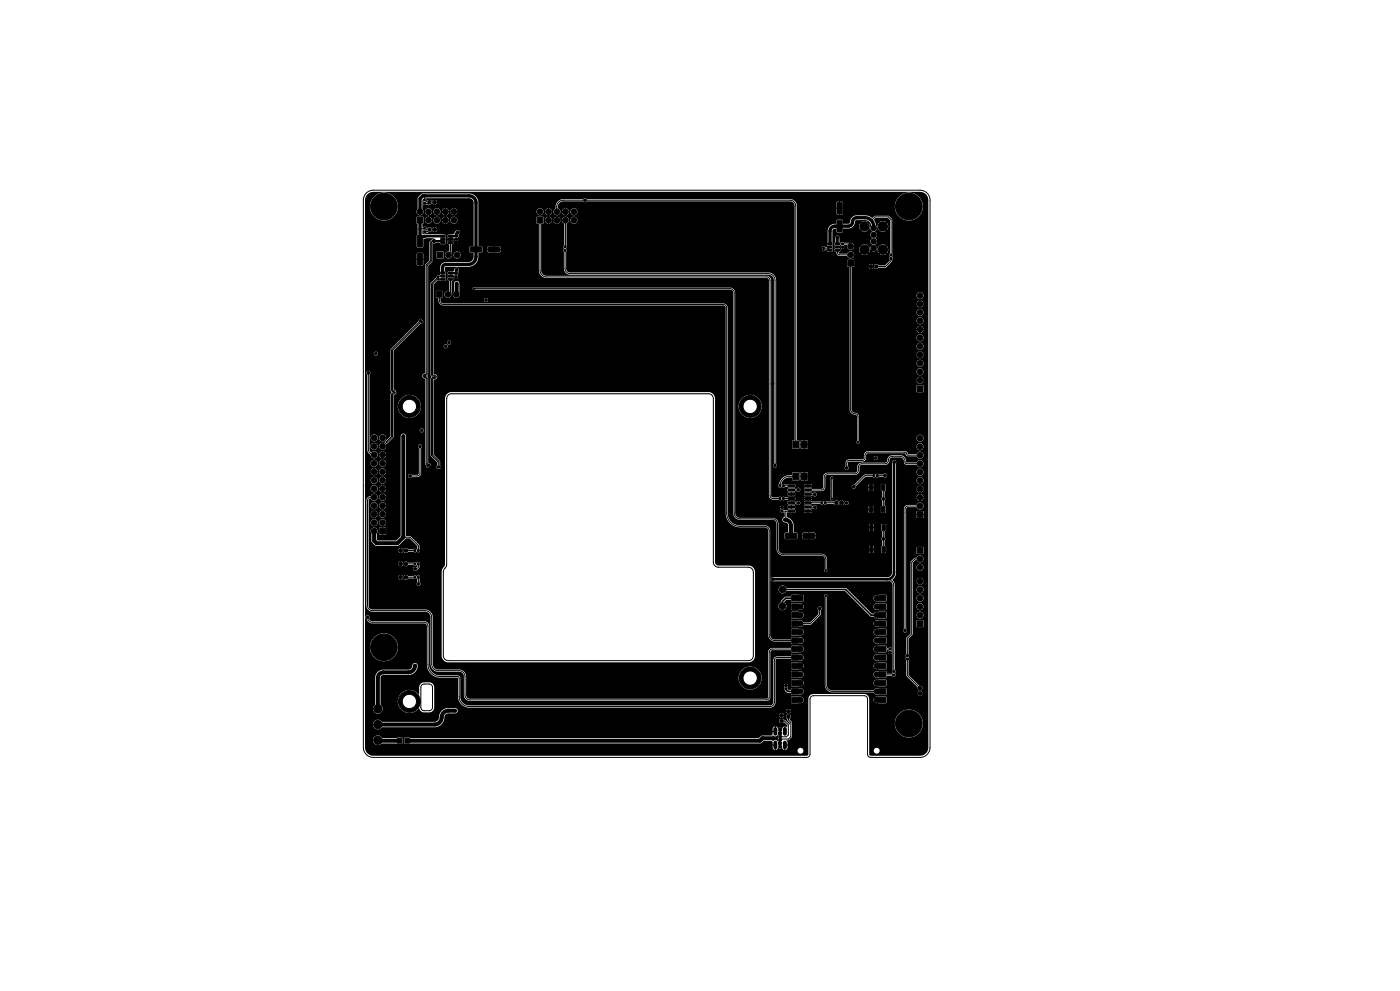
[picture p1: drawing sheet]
<svg xmlns="http://www.w3.org/2000/svg" width="420mm" height="297mm" viewBox="0 0 420 297" stroke-linecap="round" stroke-linejoin="round" font-family="sans-serif">
<g fill="#000" stroke="#000" stroke-width=".3">
<path d="M127.1 59.7h.6v.5h-.6zM125.3 70.6l1.5 .1-.2 3.3-1.4-.1zM125.3 76l1.5 .1-.2 3.3-1.4-.1zM125.2 65.1h1.6v1.8h-1.6zM127.1 60.7h.6v.5h-.6zM127.1 68.2h.6v.4h-.6zM127.1 69.2h.6v.5h-.6zM128.4 60.2h.8v.8h-.8zM128.5 68.4h.7v.8h-.7zM130 60.2h.8v.8h-.8zM130 68.4h.8v.8h-.8zM131.2 75.6h1.7v1.7h-1.7z"/>
<path d="M132.2 70.5h1.2l.1 .5-1.2 .1zM132.2 71.5h1.2l.1 .5h-1.2zM132.2 72.4h1.2l.1 .5-1.2 .1zM134.5 72.4h1.2l.1 .5-1.2 .1zM134.5 71.5h1.2l.1 .5h-1.2zM134.5 70.5h1.2l.1 .5-1.2 .1zM136.7 70.5h.5v.5h-.5zM136.7 71.5h.5v.5h-.5zM141.1 74h3.3l.1 1.4-3.3 .1zM146.5 74h3.3l.1 1.4-3.3 .1zM161.2 65.2h1.7v1.7h-1.7zM169.2 74.8h.6v.4h-.6z"/>
<path d="M169.2 73.8h.6v.4h-.6zM248.3 72.8h1.2l.1 .5-1.2 .1zM248.3 73.8l1.2-.1 .1 .5-1.2 .1zM248.3 74.7h1.2l.1 .5-1.2 .1zM251.1 66.1l1.6 .1-.2 3.3-1.4-.1zM251.1 60.7l1.6 .1-.2 3.3-1.4-.1zM250.6 74.7h1.2l.1 .5-1.3 .1zM250.6 73.8l1.2-.1 .1 .5-1.3 .1zM250.6 72.8h1.2l.1 .5-1.3 .1zM252.5 72.9h.5v.4h-.5zM252.5 73.8h.5v.5h-.5zM254.3 78.1h1.7v1.7h-1.7z"/>
<path d="M260.9 79.5h.8v.8h-.8zM262.5 79.5h.7v.8h-.7zM267 76.2h.6v.5h-.6zM267 77.3h.6v.4h-.6zM131 87.4h1.7v1.7h-1.7zM132.2 81.5h1.2l.1 .5-1.2 .1zM132.2 82.5h1.2l.1 .5h-1.2zM132.2 83.4h1.2l.1 .5-1.2 .1zM134.5 83.4h1.2l.1 .5-1.2 .1zM134.5 82.5h1.2l.1 .5h-1.2zM134.5 81.5h1.2l.1 .5-1.2 .1zM136.6 81.7h.5v.5h-.5z"/>
<path d="M136.6 82.7h.5v.5h-.5zM122.9 118.6l1.1 .2 1.1 .7 .7 1.1 .3 1.2h-1.1l-.7-1.5-1.4-.7zM225.1 118.6l1.2 .2 1.1 .7 .7 1.1 .2 1.1h-1.1l-.6-1.4-1.5-.7zM275.2 115.7h1.6v1.7h-1.6zM120.5 119.5l1.2-.7 1.1-.2v1.1l-1.5 .6-.7 1.5h-1l.2-1.2zM119.6 121.9h1.1l.6 1.4 1.5 .7v1.1l-1.2-.3-1.1-.7-.7-1.1zM125 121.9h1.1l-.5 1.7-1.2 1-1.5 .5v-1.1l1.4-.7zM222.8 119.5l1.1-.7 1.1-.2v1l-1.5 .7-.6 1.4-1.1 .1 .2-1.2zM221.8 121.9h1.1l.6 1.4 1.5 .7v1l-1.2-.2-1-.7-.8-1.1zM227.2 121.9h1.1l-.5 1.7-1.1 1-1.6 .4v-1l1.5-.7zM237.8 132.2h1.8v2h-1.8zM240.4 132.2h1.8v2h-1.8z"/>
<path d="M113.9 158.3h1.7v1.7h-1.7zM233.8 149.1h.4v.6h-.4zM233.8 145.3h.4v.6h-.4zM234.2 152.8h.6v.5h-.6zM234.2 151.9h.6v.4h-.6zM234.8 149.1h.4v.6h-.4zM234.8 145.3h.4v.6h-.4zM236.5 145.3h1.8l.1 .5-1.9 .1zM236.5 146.6h1.8l.1 .5h-1.9zM236.5 147.9l1.8-.1 .1 .5-1.9 .1zM236.5 149.1h1.8l.1 .5-1.9 .1zM236.5 150.4h1.8l.1 .5-1.9 .1z"/>
<path d="M236.5 151.7h1.8l.1 .4-1.9 .1zM236.5 153l1.8-.1 .1 .5-1.9 .1zM237.8 141.8h1.8v2h-1.8zM240.4 141.8h1.8v2h-1.8zM241.4 153l1.9-.1v.5l-1.8 .1zM241.4 151.7h1.9v.4l-1.8 .1zM241.4 150.4h1.9v.5l-1.8 .1zM241.4 149.1h1.9v.5l-1.8 .1zM241.4 147.9l1.9-.1v.5l-1.8 .1zM241.4 146.6h1.9v.5h-1.8zM241.4 145.3h1.9v.5l-1.8 .1zM246.3 150.4h.5v.5h-.5z"/>
<path d="M247.3 150.4h.5v.5h-.5zM250.5 150.3h.8v.8h-.8zM252.1 150.3h.8v.8h-.8zM260.8 151.8h1v1.7h-1zM260.8 145.2h1v1.7h-1zM260.9 157.2h1v1.7h-1zM262 142.3h.4v.5h-.4zM263 142.3h.4v.5h-.4zM264.5 151.8h1v1.7h-1zM264.5 145.2h1v1.7h-1zM264.6 157.2h1v1.7h-1zM275.2 153.3h1.6v1.7h-1.6z"/>
<path d="M119.8 168.6h.8v.8h-.8zM119.8 172.6h.8v.8h-.8zM119.8 164.6h.8v.8h-.8zM121.4 168.6h.8v.8h-.8zM121.4 172.6h.8v.8h-.8zM121.4 164.6h.8v.8h-.8zM124.3 168.7h.4v.6h-.4zM124.3 164.7h.4v.6h-.4zM124.3 172.7h.4v.6h-.4zM125.3 168.7h.4v.6h-.4zM125.3 164.7h.4v.6h-.4zM125.3 172.7h.4v.6h-.4z"/>
<path d="M235.6 159.8h3.3l.1 1.4-3.3 .2zM237.5 178.5h2.1v1.6h-2.1zM239.4 178.5h1.5v1.5h-1.5zM241 159.8h3.3l.1 1.4-3.3 .2zM260.9 163.8h1v1.7h-1zM263.6 178.5h2.1v1.6h-2.1zM264.6 163.8h1v1.7h-1zM275.2 164.1h1.6v1.7h-1.6zM225.1 200l1.2 .2 1.1 .8 .7 1 .2 1.2h-1.1l-.6-1.5-1.5-.6zM237.5 198.8h2.1v1.6h-2.1zM237.5 196.3h2.1v1.6h-2.1zM237.5 193.7h2.1v1.6h-2.1z"/>
<path d="M237.5 191.2h2.1v1.6h-2.1zM237.5 188.6h2.1v1.6h-2.1zM237.5 186.1h2.1v1.6h-2.1zM237.5 183.6h2.1v1.6h-2.1zM237.5 181h2.1v1.6h-2.1zM263.6 181h2.1v1.6h-2.1zM263.6 183.6h2.1v1.6h-2.1zM263.6 186.1h2.1v1.6h-2.1zM263.6 188.6h2.1v1.6h-2.1zM263.6 191.2h2.1v1.6h-2.1zM263.6 193.7h2.1v1.6h-2.1zM263.6 196.3h2.1v1.6h-2.1z"/>
<path d="M263.6 198.8h2.1v1.6h-2.1zM266.8 194.3h.5v.5h-.5zM266.8 195.3h.5v.5h-.5zM271.9 196.2h.6v.5h-.6zM271.9 197.3h.6v.4h-.6zM275.2 186h1.6v1.7h-1.6zM120.5 207.9l1.1-.7 1.2-.2v1.1l-1.5 .6-.7 1.5h-1l.2-1.1zM119.6 210.3h1l.7 1.4 1.5 .7v1.1l-1.2-.3-1.1-.7-.7-1zM122.9 207l1.1 .2 1.1 .7 .7 1.1 .3 1.2h-1.1l-.7-1.5-1.4-.6zM125 210.3h1.1l-.5 1.7-1.2 1.1-1.5 .4v-1.1l1.4-.7zM222.8 200.9l1.1-.7 1.1-.2v1.1l-1.5 .6-.6 1.5h-1.1l.2-1.2zM221.8 203.3h1.1l.6 1.4 1.5 .7v1.1l-1.2-.3-1-.6-.8-1.1z"/>
<path d="M225.1 205.4l1.5-.7 .6-1.4h1.1l-.4 1.5-1.1 1.2-1.7 .5zM234 214.1h.9v.7h-.9zM234 215.7h.9v.7h-.9zM235.5 206.2h.6v.4h-.6zM235.5 205.2h.6v.5h-.6zM236.1 212.8h.8v.7h-.8zM236.1 214.5h.8v.7h-.8zM237.5 209h2.1v1.6h-2.1zM237.5 206.4h2.1v1.6h-2.1zM237.5 203.9h2.1v1.6h-2.1zM237.5 201.3h2.1v1.6h-2.1zM263.6 201.3h2.1v1.6h-2.1z"/>
<path d="M263.6 203.9h2.1v1.6h-2.1zM263.6 206.4h2.1v1.6h-2.1zM263.6 209h2.1v1.6h-2.1zM267.8 202h.6v.5h-.6zM267.8 201h.6v.5h-.6zM275.6 207.4h.8v.8h-.8zM275.6 205.8h.8v.8h-.8zM119.2 221.3h1.3v1.5h-1.3zM121.5 221.3h1.3v1.5h-1.3z"/>
<circle cx="113" cy="59.8" r=".45"/>
<circle cx="115.2" cy="58.9" r=".45"/>
<circle cx="117.3" cy="59.8" r=".45"/>
<circle cx="149.5" cy="59" r=".4"/>
<circle cx="252" cy="59.3" r=".4"/>
<circle cx="270.5" cy="59.8" r=".45"/>
<circle cx="272.6" cy="58.9" r=".45"/>
<circle cx="274.8" cy="59.8" r=".45"/>
<circle cx="112.2" cy="61.9" r=".45"/>
<circle cx="113" cy="64" r=".45"/>
<circle cx="113.7" cy="74" r=".4"/>
<circle cx="115.2" cy="61.9" r="4"/>
<circle cx="115.2" cy="64.9" r=".45"/>
<circle cx="117.3" cy="64" r=".45"/>
<circle cx="118.2" cy="61.9" r=".45"/>
<circle cx="124.2" cy="77.8" r=".4"/>
<circle cx="126" cy="75" r=".4"/>
<circle cx="126" cy="63.5" r=".85"/>
<circle cx="127.8" cy="77.5" r=".4"/>
<circle cx="128.5" cy="63.5" r=".85"/>
<circle cx="128.5" cy="66" r=".85"/>
<circle cx="130.2" cy="71.9" r=".25"/>
<circle cx="130.3" cy="72.5" r=".25"/>
<circle cx="130.5" cy="74.5" r=".4"/>
<circle cx="131.1" cy="66" r=".85"/>
<circle cx="131.1" cy="63.5" r=".85"/>
<circle cx="133.6" cy="66" r=".85"/>
<circle cx="133.6" cy="63.5" r=".85"/>
<circle cx="134.6" cy="76.4" r=".85"/>
<circle cx="136.2" cy="63.5" r=".85"/>
<circle cx="136.2" cy="66" r=".85"/>
<circle cx="137.1" cy="76.4" r=".85"/>
<circle cx="137.4" cy="69.6" r=".4"/>
<circle cx="138.5" cy="74" r=".4"/>
<circle cx="145.5" cy="74.8" r=".4"/>
<circle cx="148.2" cy="76.8" r=".4"/>
<circle cx="148.3" cy="72.5" r=".4"/>
<circle cx="151.2" cy="74.8" r=".4"/>
<circle cx="162" cy="63.5" r=".85"/>
<circle cx="164.5" cy="63.5" r=".85"/>
<circle cx="164.5" cy="66" r=".85"/>
<circle cx="167.1" cy="63.5" r=".85"/>
<circle cx="167.1" cy="66" r=".85"/>
<circle cx="169.6" cy="63.5" r=".85"/>
<circle cx="169.6" cy="66" r=".85"/>
<circle cx="172.2" cy="66" r=".85"/>
<circle cx="172.2" cy="63.5" r=".85"/>
<circle cx="175.5" cy="60" r=".4"/>
<circle cx="247" cy="74.2" r=".25"/>
<circle cx="247" cy="74.8" r=".25"/>
<circle cx="250" cy="62.3" r=".4"/>
<circle cx="251.2" cy="71.2" r=".4"/>
<circle cx="252" cy="65" r=".4"/>
<circle cx="252.8" cy="75.3" r=".4"/>
<circle cx="254" cy="62.3" r=".4"/>
<circle cx="255.2" cy="73.8" r=".85"/>
<circle cx="255.2" cy="76.4" r=".85"/>
<circle cx="259.3" cy="67.8" r="1.4"/>
<circle cx="259.3" cy="74.8" r="1.4"/>
<circle cx="262.1" cy="68.3" r=".8"/>
<circle cx="262.1" cy="74.3" r=".8"/>
<circle cx="262.1" cy="70.3" r=".8"/>
<circle cx="262.1" cy="72.3" r=".8"/>
<circle cx="264.8" cy="67.8" r="1.4"/>
<circle cx="264.8" cy="74.8" r="1.4"/>
<circle cx="269.6" cy="61.9" r=".45"/>
<circle cx="270.5" cy="64" r=".45"/>
<circle cx="272.6" cy="64.9" r=".45"/>
<circle cx="272.7" cy="61.9" r="4"/>
<circle cx="274.8" cy="64" r=".45"/>
<circle cx="275.6" cy="61.9" r=".45"/>
<circle cx="126" cy="80.5" r=".4"/>
<circle cx="126.1" cy="96" r=".25"/>
<circle cx="126.5" cy="96.4" r=".25"/>
<circle cx="131" cy="86" r=".4"/>
<circle cx="131.5" cy="83.6" r=".25"/>
<circle cx="131.5" cy="82.9" r=".25"/>
<circle cx="133.5" cy="90.3" r=".4"/>
<circle cx="134.4" cy="88.2" r=".85"/>
<circle cx="136.9" cy="88.2" r=".85"/>
<circle cx="137" cy="85" r=".4"/>
<circle cx="137" cy="80.8" r=".4"/>
<circle cx="139.3" cy="82.5" r=".4"/>
<circle cx="142.2" cy="86.5" r=".25"/>
<circle cx="145.8" cy="89.9" r=".4"/>
<circle cx="157.5" cy="85" r=".4"/>
<circle cx="157.5" cy="90" r=".4"/>
<circle cx="157.5" cy="98.5" r=".4"/>
<circle cx="157.5" cy="95" r=".4"/>
<circle cx="157.5" cy="87.5" r=".4"/>
<circle cx="157.5" cy="92.5" r=".4"/>
<circle cx="263.5" cy="90.8" r=".4"/>
<circle cx="263.5" cy="94.8" r=".4"/>
<circle cx="263.5" cy="86.5" r=".4"/>
<circle cx="263.5" cy="98.5" r=".4"/>
<circle cx="276" cy="98.7" r=".85"/>
<circle cx="276" cy="96.2" r=".85"/>
<circle cx="276" cy="91.1" r=".85"/>
<circle cx="276" cy="93.6" r=".85"/>
<circle cx="276" cy="88.6" r=".85"/>
<circle cx="110.5" cy="111.8" r=".4"/>
<circle cx="111.5" cy="108.2" r=".4"/>
<circle cx="112.8" cy="106" r=".4"/>
<circle cx="114.8" cy="109.2" r=".4"/>
<circle cx="115" cy="100" r=".4"/>
<circle cx="120" cy="109.5" r=".4"/>
<circle cx="126" cy="100" r=".4"/>
<circle cx="126.2" cy="109.5" r=".4"/>
<circle cx="133.7" cy="103.8" r=".4"/>
<circle cx="134.7" cy="102.7" r=".4"/>
<circle cx="157.5" cy="116.5" r=".4"/>
<circle cx="157.5" cy="106.5" r=".4"/>
<circle cx="157.5" cy="113.5" r=".4"/>
<circle cx="157.5" cy="102.5" r=".4"/>
<circle cx="157.5" cy="110" r=".4"/>
<circle cx="216" cy="115" r=".4"/>
<circle cx="219" cy="115" r=".4"/>
<circle cx="225" cy="115" r=".4"/>
<circle cx="231.8" cy="115" r=".4"/>
<circle cx="235" cy="115" r=".4"/>
<circle cx="244" cy="115" r=".4"/>
<circle cx="263.5" cy="102.5" r=".4"/>
<circle cx="263.5" cy="110.2" r=".4"/>
<circle cx="263.5" cy="115" r=".4"/>
<circle cx="263.5" cy="106.2" r=".4"/>
<circle cx="276" cy="111.4" r=".85"/>
<circle cx="276" cy="106.3" r=".85"/>
<circle cx="276" cy="103.8" r=".85"/>
<circle cx="276" cy="114" r=".85"/>
<circle cx="276" cy="108.9" r=".85"/>
<circle cx="276" cy="101.3" r=".85"/>
<circle cx="112.2" cy="131.2" r=".85"/>
<circle cx="112.2" cy="138.9" r=".85"/>
<circle cx="112.2" cy="136.3" r=".85"/>
<circle cx="112.2" cy="133.8" r=".85"/>
<circle cx="114.8" cy="131.2" r=".85"/>
<circle cx="114.8" cy="133.8" r=".85"/>
<circle cx="114.8" cy="136.3" r=".85"/>
<circle cx="114.8" cy="138.9" r=".85"/>
<circle cx="116" cy="129.5" r=".4"/>
<circle cx="117.5" cy="135.3" r=".4"/>
<circle cx="121" cy="130.8" r=".4"/>
<circle cx="122.5" cy="139.8" r=".4"/>
<circle cx="126" cy="133.8" r=".4"/>
<circle cx="126.5" cy="129" r=".4"/>
<circle cx="128.3" cy="139.7" r=".25"/>
<circle cx="128.7" cy="139.3" r=".25"/>
<circle cx="129.7" cy="138.5" r=".4"/>
<circle cx="131.3" cy="140" r=".25"/>
<circle cx="232.5" cy="139.5" r=".4"/>
<circle cx="252.8" cy="136.3" r=".4"/>
<circle cx="257.2" cy="136.3" r=".4"/>
<circle cx="257.4" cy="132.6" r=".25"/>
<circle cx="262.7" cy="137.3" r=".4"/>
<circle cx="265" cy="137" r=".4"/>
<circle cx="266" cy="140" r=".4"/>
<circle cx="268.3" cy="138.5" r=".4"/>
<circle cx="274.5" cy="135.3" r=".4"/>
<circle cx="276" cy="133.9" r=".85"/>
<circle cx="276" cy="131.3" r=".85"/>
<circle cx="276" cy="136.4" r=".85"/>
<circle cx="276" cy="139" r=".85"/>
<circle cx="110" cy="145.5" r=".4"/>
<circle cx="112.2" cy="141.4" r=".85"/>
<circle cx="112.2" cy="143.9" r=".85"/>
<circle cx="112.2" cy="154.1" r=".85"/>
<circle cx="112.2" cy="149" r=".85"/>
<circle cx="112.2" cy="156.6" r=".85"/>
<circle cx="112.2" cy="146.5" r=".85"/>
<circle cx="112.2" cy="151.6" r=".85"/>
<circle cx="112.2" cy="159.2" r=".85"/>
<circle cx="114.8" cy="151.6" r=".85"/>
<circle cx="114.8" cy="146.5" r=".85"/>
<circle cx="114.8" cy="141.4" r=".85"/>
<circle cx="114.8" cy="156.6" r=".85"/>
<circle cx="114.8" cy="143.9" r=".85"/>
<circle cx="114.8" cy="154.1" r=".85"/>
<circle cx="114.8" cy="149" r=".85"/>
<circle cx="117.2" cy="153.8" r=".4"/>
<circle cx="118.5" cy="158.5" r=".4"/>
<circle cx="123" cy="142.6" r=".4"/>
<circle cx="123.7" cy="141.5" r=".4"/>
<circle cx="125.5" cy="143.8" r=".4"/>
<circle cx="125.5" cy="147.8" r=".4"/>
<circle cx="126.5" cy="153" r=".4"/>
<circle cx="131.9" cy="140" r=".25"/>
<circle cx="235.5" cy="155.8" r=".4"/>
<circle cx="239.5" cy="146.8" r=".4"/>
<circle cx="239.5" cy="150.8" r=".4"/>
<circle cx="240" cy="153.3" r=".4"/>
<circle cx="242.8" cy="158.5" r=".4"/>
<circle cx="243.2" cy="142.8" r=".4"/>
<circle cx="244.4" cy="148.2" r=".4"/>
<circle cx="244.5" cy="152" r=".4"/>
<circle cx="249.5" cy="143.2" r=".25"/>
<circle cx="249.5" cy="149.5" r=".25"/>
<circle cx="250" cy="140.3" r=".4"/>
<circle cx="251" cy="158" r=".4"/>
<circle cx="252" cy="143.8" r=".4"/>
<circle cx="253.2" cy="158" r=".4"/>
<circle cx="254" cy="140.3" r=".4"/>
<circle cx="254" cy="150.8" r=".4"/>
<circle cx="254.8" cy="158" r=".4"/>
<circle cx="255.5" cy="140.3" r=".4"/>
<circle cx="256.1" cy="145.9" r=".4"/>
<circle cx="256.2" cy="158" r=".4"/>
<circle cx="258" cy="158" r=".4"/>
<circle cx="259" cy="140.3" r=".4"/>
<circle cx="265" cy="149.5" r=".4"/>
<circle cx="265.5" cy="142.5" r=".4"/>
<circle cx="269.7" cy="145.5" r=".4"/>
<circle cx="276" cy="149.1" r=".85"/>
<circle cx="276" cy="151.7" r=".85"/>
<circle cx="276" cy="144" r=".85"/>
<circle cx="276" cy="146.6" r=".85"/>
<circle cx="276" cy="141.5" r=".85"/>
<circle cx="113" cy="171" r=".4"/>
<circle cx="124.5" cy="170.5" r=".4"/>
<circle cx="125.6" cy="175" r=".4"/>
<circle cx="231.8" cy="173.6" r=".4"/>
<circle cx="234.8" cy="176.7" r="1"/>
<circle cx="240" cy="160.5" r=".4"/>
<circle cx="242.8" cy="162.7" r=".4"/>
<circle cx="246" cy="160.5" r=".4"/>
<circle cx="247.7" cy="178.5" r=".25"/>
<circle cx="247.7" cy="171" r=".25"/>
<circle cx="250.7" cy="178.2" r=".4"/>
<circle cx="251" cy="175.5" r=".4"/>
<circle cx="259.7" cy="176.5" r=".4"/>
<circle cx="263" cy="179.3" r=".76"/>
<circle cx="265" cy="161.5" r=".4"/>
<circle cx="269.2" cy="178" r=".4"/>
<circle cx="273.5" cy="163.5" r=".4"/>
<circle cx="276" cy="170" r=".85"/>
<circle cx="276" cy="174.2" r=".85"/>
<circle cx="276" cy="179.3" r=".85"/>
<circle cx="276" cy="176.7" r=".85"/>
<circle cx="276" cy="167.5" r=".85"/>
<circle cx="110.2" cy="185" r=".4"/>
<circle cx="112.2" cy="194" r=".45"/>
<circle cx="113" cy="196.1" r=".45"/>
<circle cx="113" cy="191.9" r=".45"/>
<circle cx="115.2" cy="194" r="4"/>
<circle cx="115.2" cy="197" r=".45"/>
<circle cx="115.2" cy="191" r=".45"/>
<circle cx="117.3" cy="196.1" r=".45"/>
<circle cx="117.3" cy="191.9" r=".45"/>
<circle cx="118.2" cy="194" r=".45"/>
<circle cx="124.5" cy="199.5" r=".4"/>
<circle cx="126.2" cy="184.7" r=".4"/>
<circle cx="131.7" cy="198.8" r=".4"/>
<circle cx="234.7" cy="181.7" r="1"/>
<circle cx="240.1" cy="194.5" r=".76"/>
<circle cx="240.1" cy="181.8" r=".76"/>
<circle cx="240.1" cy="186.9" r=".76"/>
<circle cx="240.1" cy="199.6" r=".76"/>
<circle cx="240.1" cy="197.1" r=".76"/>
<circle cx="240.1" cy="192" r=".76"/>
<circle cx="240.1" cy="189.4" r=".76"/>
<circle cx="240.1" cy="184.4" r=".76"/>
<circle cx="245.9" cy="182.4" r=".4"/>
<circle cx="250" cy="199.5" r=".4"/>
<circle cx="255.3" cy="198.3" r=".4"/>
<circle cx="255.5" cy="195.5" r=".4"/>
<circle cx="256.5" cy="190.5" r=".4"/>
<circle cx="263" cy="194.5" r=".76"/>
<circle cx="263" cy="189.4" r=".76"/>
<circle cx="263" cy="197.1" r=".76"/>
<circle cx="263" cy="181.8" r=".76"/>
<circle cx="263" cy="199.6" r=".76"/>
<circle cx="263" cy="186.9" r=".76"/>
<circle cx="263" cy="192" r=".76"/>
<circle cx="263" cy="184.4" r=".76"/>
<circle cx="267" cy="193.3" r=".4"/>
<circle cx="269.2" cy="183.2" r=".4"/>
<circle cx="271.5" cy="189" r=".4"/>
<circle cx="272.5" cy="180.5" r=".4"/>
<circle cx="273.5" cy="193" r=".4"/>
<circle cx="276" cy="184.4" r=".85"/>
<circle cx="276" cy="181.8" r=".85"/>
<circle cx="113.4" cy="212.4" r="1.25"/>
<circle cx="113.4" cy="217.1" r="1.25"/>
<circle cx="121" cy="204.5" r=".4"/>
<circle cx="136.5" cy="213" r=".4"/>
<circle cx="141.3" cy="214.7" r=".4"/>
<circle cx="141.3" cy="210.7" r=".4"/>
<circle cx="141.3" cy="208.5" r=".4"/>
<circle cx="234" cy="218.7" r=".45"/>
<circle cx="234" cy="219.7" r=".45"/>
<circle cx="236.8" cy="204.8" r=".4"/>
<circle cx="240.1" cy="207.2" r=".76"/>
<circle cx="240.1" cy="204.7" r=".76"/>
<circle cx="240.1" cy="209.8" r=".76"/>
<circle cx="240.1" cy="202.1" r=".76"/>
<circle cx="250" cy="204.8" r=".4"/>
<circle cx="263" cy="202.1" r=".76"/>
<circle cx="263" cy="207.2" r=".76"/>
<circle cx="263" cy="204.7" r=".76"/>
<circle cx="263" cy="209.8" r=".76"/>
<circle cx="269.6" cy="216.8" r=".45"/>
<circle cx="270.5" cy="219" r=".45"/>
<circle cx="270.5" cy="214.7" r=".45"/>
<circle cx="272.6" cy="213.8" r=".45"/>
<circle cx="272.6" cy="219.8" r=".45"/>
<circle cx="272.7" cy="216.8" r="4"/>
<circle cx="274.8" cy="219" r=".45"/>
<circle cx="274.8" cy="214.7" r=".45"/>
<circle cx="275.6" cy="216.8" r=".45"/>
<circle cx="113.4" cy="221.8" r="1.25"/>
<circle cx="228.8" cy="221.3" r=".4"/>
<circle cx="234" cy="220.7" r=".45"/>
<circle cx="234" cy="223.7" r=".45"/>
<circle cx="234" cy="221.7" r=".45"/>
<circle cx="234" cy="222.7" r=".45"/>
</g>
<path d="M137 85l-.1 3.2M121 130.8v30.2l-1.8 1.8h-6.2l-.8-.8v-2.8M235.5 155.8a1.77 1.77 0 0 1 1.8 1.7v3.1M124.5 199.5a2 2 0 0 1-2 2h-7.5a1.65 1.65 0 0 0-1.6 1.6v9.3M136.5 213h-2a2.2 2.2 0 0 0-2.1 2.6 2.15 2.15 0 0 1-2.1 1.5h-16.9M232.6 218.5v1.4M235.5 218.5v1.4M113.5 222h6.4M232 221.3h-3.2l-.8 .7h-105.9M232.6 222.6v1.4M235.5 222.6v1.4" fill="none" stroke="#000" stroke-width="1.2"/>
<g fill="none" stroke="#000" stroke-width=".3">
<path d="M109.9 57.8l.9-.6 1.2-.2h164a3 3 0 0 1 3 3v164a3 3 0 0 1-3 3h-14.8a1 1 0 0 1-.9-1v-16.5a1 1 0 0 0-1-1h-15.3a1 1 0 0 0-1 1v16.5a1 1 0 0 1-1 1h-130a3 3 0 0 1-3-3v-164l.2-1zM127.5 58.7l-.1 1.2M127.4 68.4h-1.2l-.2 .2M128.8 60.6l-.3 .3h-1.1M128.8 68.8l-.6 .6h-.8M132.9 71.7l-.4 .4h-2.1l-.2-.2-.5 .2-.6 .6v5.5l-1.3 1.2v32.7a.62 .62 0 0 0-.8 .6 .62 .62 0 0 0 .8 .5v25.9l.5 .6M132.9 72.7l-.4-.3h-2.1l-.2 .1-.4-.1-.4 .4v5.5l-1.2 1.3v32.4l-.2 .4-.7 .3 .6 .2 .3 .5v25.5l.5 .4M135.1 72.7v2.6l-.5 1.1M162 66v15a2 2 0 0 0 2 2h66a1 1 0 0 1 1 1v64.5a.9 .9 0 0 0 .9 .9h2.1M167.1 63.5l-.1-1.5a2 2 0 0 1 2-2h68a1.73 1.73 0 0 1 1.7 1.7v71.5M169.5 75v5.5a1.5 1.5 0 0 0 1.5 1.5h59.5a2 2 0 0 1 2 2v55.5M169.6 66l-.1 8"/>
<path d="M247 74.8l1.6-.1 .3 .3M248.9 74l-.3 .3-1.6-.1M251.2 71.2h.1M251.2 73.1h3.4l.4 .3 .2 .4M251.2 75h.1M251.2 75l.1 .9 .4 .5h3.5M255.2 78.9v43.8a1.72 1.72 0 0 0 1.8 1.5l.4 .7v7.7M261.4 66.1l1.1-1.1h4l.8 .8v10.7M267.3 77.5v.7l-1.7 1.7h-2.7M126.1 96v.2l-8.7 8.6v12.1l.3 .4 .6 .3-.7 .3-.2 .3v12.6l-1.5 1.6-1.1-1.2M126.5 96.4h-.2l-8.5 8.6v12a.61 .61 0 0 1 .8 .6 .61 .61 0 0 1-.8 .6v12.8l-3 2.8M131 83.4h.1"/>
<path d="M131.3 83.1h.1M131.8 88.2v1.9a1.17 1.17 0 0 0 1.2 1.2h84a1 1 0 0 1 1 1v61.5a4 4 0 0 0 4 4h7.5a1.25 1.25 0 0 1 1.3 1.2v31.3a1.72 1.72 0 0 0 1.7 1.7h6.1M132.9 82.7h-1.2l-2.3 2.3v27.2l.3 .5 .9 .2-.9 .3-.3 .4v22.9l2 2-.1 1.5M132.9 83.7l-1.6-.1-1.5 1.5v27.1l.6 .2a.49 .49 0 0 1 .5 .5 .49 .49 0 0 1-.5 .5l-.6 .2v22.7l2 2 .1 1.7M135.1 83.7v3.9l-.3 .5-.4 .1M142.2 86.5h76.8a1.25 1.25 0 0 1 1.3 1.2v66.1a1.75 1.75 0 0 0 1.7 1.7h9.8a1.5 1.5 0 0 1 1.4 1.5v7.5a1.75 1.75 0 0 0 1.8 1.8h11.5a1.25 1.25 0 0 1 1.3 1.2v3.5M110.5 111.8v22.8a1.74 1.74 0 0 0 1.7 1.7M134.5 118.4l1-.4h77a1.5 1.5 0 0 1 1.5 1.5v49a1.5 1.5 0 0 0 1.5 1.5h9a1.5 1.5 0 0 1 1.5 1.5v25a1.5 1.5 0 0 1-1.5 1.5h-90a1.5 1.5 0 0 1-1.5-1.5v-25.1l1-2.2v-49.7zM126 133.8v8a.9 .9 0 0 1-.9 .8h-2.1M276 136.4h-3.7l-.4-.7-.4-.2h-11a1 1 0 0 0-1 1v.9l-.5 .5-4.7 .2-.3 .5v1.6M276 139h-4a1.14 1.14 0 0 1-.6-1.4l-.5-.5-.7-.3h-2.5a1.43 1.43 0 0 0-1.3 1.6l-.7 .6h-7.2a1 1 0 0 0-1 1v1a1 1 0 0 1-1 1h-8.3a1 1 0 0 0-1 1v3a.86 .86 0 0 1-.8 .9h-4M112.2 149h-1a1 1 0 0 0-1 1v31.5a1.5 1.5 0 0 0 1.6 1.5h15.7a2 2 0 0 1 2 2v14a2 2 0 0 0 2 2h6.3a1.75 1.75 0 0 1 1.7 1.7v5.6a1.5 1.5 0 0 0 1.5 1.4h89.1l.5-.2 .2-.5v-13.5a.98 .98 0 0 1 .9-1h6.9"/>
<path d="M234.5 153.1l2.9 .1M235 149.4h2.4M235 145.6h2.4M235.8 153.2v2.3l-.3 .3M237.4 145.6h.1M237.4 150.7l2.1 .1M237.4 149.4h.1M238.7 142.8h-1.9a2.82 2.82 0 0 0-2.8 2.8M239.5 146.8l-2.1 .1M242.4 151.9l2.1 .1M242.4 148.1l2 .1M242.4 150.7h4.1"/>
<path d="M246.5 150.7h.1M247.6 150.7h3.3M249.5 143.2v6.3M262.2 142.6h-2.8l-3.3 3.3M265 146v6.5M265 158v6.5M265.5 142.5l-2.3 .1M276 151.7h-3.7a.84 .84 0 0 0-.8 .8v36.5M121 161h2l2.5 2.5v1.5M121.8 173h2.7M121.8 165h2.7M121.8 169h2.7"/>
<path d="M125.5 169v1l-.5 .5h-.5M125.5 173l.1 2M247.8 178.5v26.8a1.96 1.96 0 0 0 1.9 1.9h13.3M266.2 173.6a1.92 1.92 0 0 1 1.9 1.9v25.7M276 167.5h-1.5l-1 1v21.5l-1.3 1.3v5.2M110.2 185a1.5 1.5 0 0 0 1.6 1.5h15.4a1.15 1.15 0 0 1 1.2 1.2v11.4a3.6 3.6 0 0 0 3.6 3.6h5.2l.4 .2 .2 5.8a3 3 0 0 0 3 3h90.2a1.31 1.31 0 0 0 1.3-1.3v-12.7M238.6 197.1h-5.5a.84 .84 0 0 0-.8 .8M245.9 182.4v1.8l-2.8 2.7h-3M263 194.5h4M267 194.5h.1M272.2 197.5v4.9l3.8 3.8M126.6 205.3l.5-.3h1.7a1 1 0 0 1 1 1v6a1 1 0 0 1-1 1h-1.6a1 1 0 0 1-1-1v-6z"/>
<path d="M234.5 216.1h.8l1.2 1.2v3l-.6 .5-1.9-.1M236.5 214.8v1l.7 .7v4.2l-.7 .8h-2.2l-.3 .2M264.7 202.1l3.4 .2"/>
</g>
<path d="M126 66v6.3a1.5 1.5 0 0 1 1.5-1.5M126 63.5v-4l.8-.8h14a2.05 2.05 0 0 1 2 2v16.3a2.3 2.3 0 0 1-2.3 2.3h-6.7a1 1 0 0 0-1 1v1.4M248.9 73h.1M249 73h.1M262.1 68.3a2.67 2.67 0 0 0-2.6-3h-2.5a1.44 1.44 0 0 0-1.3 1.6l-.4 .6-.7 .3h-4.1a1.47 1.47 0 0 0-1.5 1.5v3.7M132.8 81.7h.1M113.4 221.8l.1 .2" fill="none" stroke="#000" stroke-width="1"/>
<path d="M137.4 69.6l-.5 .3v.9h-1.8M251.2 71.2v1.9M137 80.8l-.1 1.1M268.2 138.5v33.1a2 2 0 0 1-2 2h-34.4" fill="none" stroke="#000" stroke-width=".8"/>
<path d="M127.5 70.8h5.4M135.2 81.9h1.7" fill="none" stroke="#000" stroke-width=".75"/>
<path d="M234.8 176.7h18.9l7.7 7.7h3.3M240.1 179.3h-4.4l-1 1v1.4M235.8 206.4l.2 .5 .4 .3h2.2" fill="none" stroke="#000" stroke-width=".5"/>
<path d="M110.3 58.1l.8-.4 .9-.2h164l.9 .2 .8 .4 .6 1 .2 .9v164a2.5 2.5 0 0 1-2.5 2.5l-15.1-.1-.1-1.5h1.3a.88 .88 0 0 0 1.2 .9 .88 .88 0 0 0 .3-1.5 .88 .88 0 0 0-1.4 .5l-.1 .1h-1.3v-8.1h7.6a4.2 4.2 0 0 0 6.2 3.7 4.2 4.2 0 0 0 .4-7.2 4.2 4.2 0 0 0-6.5 3.1l-.1 .4h-7.6v-7h1.2l.2 .5 .4-.3 .2 .2-.4 .3 .4 .2 2.9 .1 .2-.3v-1.5l-.2-.3-2.9 .1-.4 .2 .4 .3-.2 .3-.4-.4-.2 .6h-1.2a1.53 1.53 0 0 0-1.5-1.8h-15.6a1.5 1.5 0 0 0-1.2 1.5v16.5l-.4 .5h-130.1l-1.4-.4-.9-1.2h129.6v.2a.88 .88 0 0 0 1.3 .6 .88 .88 0 0 0 0-1.5 .88 .88 0 0 0-1.3 .7h-129.6l-.2-3.1h2.4a1.47 1.47 0 0 0 1 1.4 1.47 1.47 0 0 0 1.6-.4l4.7 .2h1.3l.2-.2 .8 .2 106.6-.2 1-.7h2.4l.3 .3v.7h.4v.3h-.4v.8l.3 .4 .3 .2v-.5h.4v.5l.1-.1 .8-.8 .2 .2-.2 .2 .6 .1-.1-.3 .2-.2 .7 .8 .2 .1v-.5h.3v.5l.5-.3 .2-.5v-.6h-.4v-.3h.4l-.1-.7-.3-.5 .8-.1 .9-1v-4.3l-.8-.9 .4-.5v-.6l-.3-.3h-.8l-.2 .3v.7l.3 .2 .1 .6a.87 .87 0 0 1 .6 1.2l-1.4-1.4-.6-.3h-.8l-.3 .3 .1 .7 .9 .2 .4-.3 1 1v.6l-.6-.3v.5h-.3v-.5l-.9 .9-.3-.2 .3-.2h-.7l.2 .2-.2 .2-.8-.8-.1-.1v.5h-.4v-.5l-.1 .1-.5 .6v.6h.4v.3h-.4v.7l-.3 .4-2.9 .1-1 .7-106.1-.2-.2 .2v1.6h-.6l-.1-1.7-5.9 .1a1.48 1.48 0 0 0-1.7-.8 1.48 1.48 0 0 0-1.1 1.4h-2.4v-4.7h2.4v.3a1.47 1.47 0 0 0 1.2 1.2 1.47 1.47 0 0 0 1.5-.6l16.2-.1a3.2 3.2 0 0 0 2.6-3.3h100.4l.3 .4 .2-.4h.3l.2 .4 .3-.4h-101.7l.1-.3h100.8v-.5h.3v.5h.5a.61 .61 0 0 0-1-.5l-.3 .5h-100.3l.8-.5h2.4l.5-.5h98.6l.4 .5 .2-.5h.3v.5l.5-.4-100-.1 .1-.3h99.1v-.4h.3v.4l.5-.1a.79 .79 0 0 0-1.4 0l-98.5 .1-.2-.5-.4-.3h-2.1a3.2 3.2 0 0 0-3.1 3.4l-.5 .6-.7 .1h-15.7a1.47 1.47 0 0 0-1.7-.5 1.47 1.47 0 0 0-1 1.3h-2.4v-4.7h2.4v.3a1.46 1.46 0 0 0 2.3 1 1.46 1.46 0 0 0 0-2.5v-.9h5.1l.3 1.2 .7 1.1 1 .8 1.2 .3 1.8-.3 1.4-1.2a1.54 1.54 0 0 0 1.4 1.3l2.2-.1 .9-.9v-6.6a1.5 1.5 0 0 0-1.4-1.4h-1.9a1.5 1.5 0 0 0-1.2 1.4v2.3l-1.6-1.2-1.9-.2-1.1 .4-1 .8-.6 1.1-.2 1.2h-5.1v-7.1l.2-.7 .6-.2h8a2.39 2.39 0 0 0 2-3.5 1.03 1.03 0 0 0-1.1 .2 1.03 1.03 0 0 0-.3 1l-.6 .6-.5 .1h-7.6a2.46 2.46 0 0 0-2.4 2.3v8.2l-.4 .6-.2 .6h-2.4v-18.4h1.5v.4a4.2 4.2 0 0 0 6.5 3.1 4.2 4.2 0 0 0-.3-7.2 4.2 4.2 0 0 0-6.2 3.7h-1.5v-9l.4 .5a2.01 2.01 0 0 0 1.8 1.3l16 .2 .4 .6v11.5a3.9 3.9 0 0 0 3.9 4h5.4v5.8a3.3 3.3 0 0 0 3.3 3.2h90.4a1.64 1.64 0 0 0 1.5-1.6h4.7l.3 .3h2.1a1.04 1.04 0 0 0 1.3-.7 1.04 1.04 0 0 0-.7-1.3h-2.9l-.1 1.7h-4.7v-3.9h2.7l.5 .8 .5 .2 1 .1 .2 .5h2.2a1.04 1.04 0 0 0 1.3-.6 1.04 1.04 0 0 0-.7-1.3l-2.7-.1-.3 .5-.8 .1-.4-.9 .2-.3h-1l.1 .3-.1 .7h-2.7v-1.2h4.7l.3 .3h2l1.1-.2-.4-.4 .3-.2 .3 .3 .2-.5-.2-.6-.3 .4-.3-.2 .4-.4-.4-.2-2.7-.1-.3 .3v1.5h-4.7l3-.1v-.3h.3v.3h.4l-.3-.3h-.5l-.2 .3h-2.7v-2.4h4.7l.3 .3 2.1-.1a1.03 1.03 0 0 0 1.4-.7 1.03 1.03 0 0 0-1-1.2l-2.7-.1-.1 1.8h-4.7v-2.5h4.7l.3 .2h2l1.1-.2-.4-.4 .3-.2 .3 .4 .2-.6-.2-.6-.3 .4-.3-.2 .4-.4-.4-.2h-2.7l-.3 .2v1.6h-4.7v-2.6l.2-.3 4.4-.1 .3 .7h2.2a1.04 1.04 0 0 0 1.3-.7 1.04 1.04 0 0 0-.7-1.3l-2.8-.1-.3 .7h-4.1a1.15 1.15 0 0 0-1.1 1.3v12.4a.99 .99 0 0 1-1 1h-90.8l-1.3-.8-.8-1.3v-6.1l-.3-.6-.5-.2h-6l-1.2-.6-1.1-1.3-.3-1.3v-11.7l-.4-.9-.9-.4-16-.1a.8 .8 0 0 1-.6-1.3 .69 .69 0 0 0-.7-.4 .69 .69 0 0 0-.6 .6v-3.4h.4a1.82 1.82 0 0 0 1.8 1.7h16a1.68 1.68 0 0 1 1.5 1.7v14.1l.2 .9 .7 .8 1 .5h6.7l1 .4 .4 1v5.9l.4 .9 1 .5 89.5 .1a1.07 1.07 0 0 0 1-1.2l.1-13.8 .5-.3h5.5l.3 .7h2.2a1.08 1.08 0 0 0 1.4-1 1.08 1.08 0 0 0-1.5-1h-2.1l-.3 .7h-5.6l-1 .6-.2 .6v13.6l-.4 .4h-89l-.8-.3-.4-.7v-5.1h81.8l.3 1.4 .9 1.2 1.3 .7 1.3 .1 1.2-.4 1.1-.8 .6-1.1 .2-1.3-.2-1.2-.7-1-1.1-.8-1.2-.3-1.4 .2-1.2 .7-.9 1.2-.2 1.4h-81.8l-.2-1.5-.5-.6-.7-.4-7.6-.3a1.68 1.68 0 0 1-1-1.5v-14.2a2.32 2.32 0 0 0-2.3-2.1h-15.8l-.6-.2-.5-.6v-8.7h9l.4 .5 .1-.5h.3v.5l.4-.4h.3l.3 .4h.6l.5-.4 2.2 .2 .3-.2 .2 1.2a.62 .62 0 0 0 0 1 .62 .62 0 0 0 .9-.2 .62 .62 0 0 0-.3-.9l.2-1.6-.3-.3-.7 .2-.3-.2-2.2 .2-.4-.4h-.7l-.2 .3-.1 .7-10.5-.1v-.3h9.5v-.6h.3v.6h.4a.58 .58 0 0 0-.2-.6 .58 .58 0 0 0-.6 0l-.4 .6h-9v-1.6h21.9v25.3l.3 .9a1.99 1.99 0 0 0 1.6 1l90.7-.1a2 2 0 0 0 1.4-2v-25a2 2 0 0 0-2-1.9h-9l-.6-.2-.4-.6v-49.3a2 2 0 0 0-2-1.9h-77.1l-1 .3-.6 .6-.3 1-.1 50.1-.6 .9-.3 .9h-21.9v-2.1h9l.4 .5 .1-.5h.3v.5l.4-.4h.3l.3 .4h.6l.5-.4 2.2 .2 .3-.2 .2 .5-.2 .3a.61 .61 0 0 0-.9 .1 .61 .61 0 0 0 .2 .9 .61 .61 0 0 0 .9-.3l.6-.7 .2-1.3-.3-.3-.7 .2-.3-.2-2.2 .2-.4-.4h-.7l-.2 .3-.1 .7-10.5-.1v-.3h9.5v-.6h.3v.6l.4-.2a.67 .67 0 0 0-.6-.4 .67 .67 0 0 0-.6 .6h-9v-3.7h9l.4 .5 .1-.5h.3v.5l.4-.2v-.3h-10.2v-.3h9.5v-.6h.3v.6l.4-.2a.67 .67 0 0 0-.6-.4 .67 .67 0 0 0-.6 .6h-9v-5.7h.6l.2 .7 .1 2.5 1.2 1.2h6.7l2.4-2.3h1l2.4 2.3v.9l-.2 .2-.3-.2-2.2 .2-.4-.4h-.7l-.2 .3v.9l.8 .2 .5-.4h1.5l.3 .2 .7-.2 .3 .2 .6-.1-.1-2.1-2.6-2.6-1.4-.1v-18h.6l.2 .5 .4 .2 .5-.3 1.9-.1a1.22 1.22 0 0 0 .9-1.2v-7.5a.61 .61 0 0 0 .1-.9 .61 .61 0 0 0-.9 .1 .61 .61 0 0 0 .2 .9v7.6l-.5 .4-1.8-.1a.61 .61 0 0 0-.6-.1 .61 .61 0 0 0-.4 .5h-.6v-11.9a.8 .8 0 0 0-.8-.8 .8 .8 0 0 0-.8 .8v29.9l-1.4 1.4h-5.4l-.4-.3v-1.7l1.6 .2v-.5h.3v.5h.8l.1-.9h-.5v-.3h.5v-.8l-.9-.1v.6h-.3v-.6h-.8l-.1 .9h.6v.3h-.6v.7h-.7v-.1a1.06 1.06 0 0 0-.4-1.7 1.06 1.06 0 0 0-1.4 1h-.6v-2.6h.6v.2a1.06 1.06 0 0 0 1.1 .9 1.06 1.06 0 0 0 1-1.1h.4v.2a1.06 1.06 0 0 0 1.7 .7 1.06 1.06 0 0 0-.2-1.8 1.06 1.06 0 0 0-1.5 .9h-.4a1.06 1.06 0 0 0-1.1-1 1.06 1.06 0 0 0-1 1h-.6v-2.4h.6l.3 .6 .5 .3 .1-.5h.3v.5l.8-.6 .1-.3h-.6v-.1h1a1.06 1.06 0 0 0 1.5 .9 1.06 1.06 0 0 0 .2-1.7 1.06 1.06 0 0 0-1.7 .6v.2h-1v-.2h.6l-.2-.4-.7-.4v.5h-.3l-.1-.5-.5 .2-.3 .6h.6v.3h-1.2v-2.6h.6a1.06 1.06 0 0 0 1 1 1.06 1.06 0 0 0 1.1-1h.4v.2a1.06 1.06 0 0 0 1.7 .6 1.06 1.06 0 0 0-.2-1.8 1.06 1.06 0 0 0-1.5 1l-.4-.1a1.06 1.06 0 0 0-1.1-1 1.06 1.06 0 0 0-1 1.1h-.6v-1.8l.5-.5a1.14 1.14 0 0 0 1.2 .7 1.14 1.14 0 0 0 1-1h.4v.2a1.06 1.06 0 0 0 1.7 .7 1.06 1.06 0 0 0-.2-1.8 1.06 1.06 0 0 0-1.5 .9h-.4a1.11 1.11 0 0 0-.9-1 1.11 1.11 0 0 0-1.3 .7l-.7 .3-.5 .9v31.7h-.4v-35.1h1.7v.2a1.05 1.05 0 0 0 1.1 .8 1.05 1.05 0 0 0 1-.9h.4l.3 .6 .6 .3v-.5h.3l.1 .5 .5-.3 .3-.5-.5-.1v-.3h.5l-.3-.6-.5-.3-.1 .6h-.3v-.6l-.6 .3-.3 .6h.6v.3h-1a1.05 1.05 0 0 0-1-1.2 1.05 1.05 0 0 0-1.1 1.1h-1.7v-2.6h1.7v.2a1.06 1.06 0 0 0 1.1 .9 1.06 1.06 0 0 0 1-1.1h.4v.2a1.06 1.06 0 0 0 1.7 .7 1.06 1.06 0 0 0-.2-1.8 1.06 1.06 0 0 0-1.5 .9h-.4v-.2a1.06 1.06 0 0 0-1.2-.8 1.06 1.06 0 0 0-.9 1h-1.7v-2.4h1.7l.3 .6 .5 .3 .1-.5h.3v.5l.8-.6 .1-.3h-.6v-.1h1a1.06 1.06 0 0 0 1.5 .9 1.06 1.06 0 0 0 .2-1.7 1.06 1.06 0 0 0-1.7 .6v.2h-1v-.2h.6l-.2-.4-.7-.4v.5h-.3v-.5l-.6 .2-.3 .6h.6v.3h-2.3v-2.6h1.7a1.06 1.06 0 0 0 1 1 1.06 1.06 0 0 0 1.1-1h.4v.2a1.06 1.06 0 0 0 1.7 .6 1.06 1.06 0 0 0-.2-1.8 1.06 1.06 0 0 0-1.5 1h-.4v-.3a1.06 1.06 0 0 0-1.2-.8 1.06 1.06 0 0 0-.9 1.1h-1.7v-27.1h.4l.3 .5v22.4l.3 1 .6 .6a1.11 1.11 0 0 0 1 1 1.11 1.11 0 0 0 1.2-.8h.4l.3 .6 .6 .2v-.5h.3l.1 .5 .5-.2 .3-.6h-.5v-.3l.5-.1-.3-.5-.5-.3-.1 .5h-.3v-.5l-.6 .3-.3 .5 .6 .1v.3h-1a1.09 1.09 0 0 0-.7-1.2 1.09 1.09 0 0 0-1.3 .4l-.5-.9v-1h.4a1.06 1.06 0 0 0 1 1 1.06 1.06 0 0 0 1.1-1h.4v.2a1.07 1.07 0 0 0 1.5 .8 1.07 1.07 0 0 0 .5-1.6l2.3-2.1v-2.1h7.9a.61 .61 0 0 0 .9 .5 .61 .61 0 0 0 .1-1 .61 .61 0 0 0-1 .3v.2h-7.9v-7.1h1.3l.3 1.2 .7 1.1 1.1 .8 1.3 .3 1.4-.3 1.1-.7 .7-1 .4-1.4-.3-1.3-.7-1.2-1.1-.8-1.3-.3-1.3 .3-1.2 .7-.8 1.2-.3 1.4h-1.3v-3.5a.84 .84 0 0 0 .9-.8 .84 .84 0 0 0-.9-.9l.1-11.6 8.4-8.2a.46 .46 0 0 0 .5-.4 .46 .46 0 0 0-.4-.5 .49 .49 0 0 0-.6-.5 .49 .49 0 0 0-.3 .7l-8.5 8.6v12.2l.3 .6-.3 .6v12.5l-1.2 1.2-.3-.1a1.08 1.08 0 0 0-.7-1.6 1.08 1.08 0 0 0-1.3 1.2 1.08 1.08 0 0 0 1.6 .8l.3 .3-.4 .3a1.05 1.05 0 0 0-1.5 1h-.4a1.05 1.05 0 0 0-1.1-1.1 1.05 1.05 0 0 0-1 1.1h-.4v-2.6h.4v.2a1.06 1.06 0 0 0 1.7 .7 1.06 1.06 0 0 0-.2-1.8 1.06 1.06 0 0 0-1.5 .9h-.4v-19a.6 .6 0 0 0 0-1 .6 .6 0 0 0-.9 .6h-.4v-5.8h2.6l.1 .2a.6 .6 0 0 0 .9 .3 .6 .6 0 0 0-.1-1 .6 .6 0 0 0-.9 .5h-2.6v-28.2h15.5v1.5l.4 .4h.4v-1.9h.4v1.9l.7-.2 .1-1.7h-17.5v-.2h16.3v-1.9h.4v1.9h.8v-1.6a1.46 1.46 0 0 0-1.8-.2l-.2 .3v1.5h-15.5v-10.7h15.4l.4 .2-.3 6.8 .4 .3h1.2l.4-.2 .1-2.4 .8-.2h2.2l-1.3 1.2v5.4l-1.2 1.4v32.4a.84 .84 0 0 0-.9 .9 .84 .84 0 0 0 .9 .8v25.5l.3 .5a.48 .48 0 0 0 .3 .7 .48 .48 0 0 0 .6-.5 .48 .48 0 0 0 .3-.6 .48 .48 0 0 0-.6-.3l-.1-25.5-.3-.6 .3-.6v-32.4l1.3-1.3v-1.1l3.3 .2 .1-1.1h.4a1.06 1.06 0 0 0 1.1 1.1 1.06 1.06 0 0 0 1-1.1h.4l.1 .2a1.06 1.06 0 0 0 1.6 .7 1.06 1.06 0 0 0-.1-1.8 1.06 1.06 0 0 0-1.6 .9h-.4l-.2-.7 .1-2.4 .5-.3-.2-.8 .2-.3h-1.7l.1 .3-.1 .8 .5 .3-.1 2.1a1.05 1.05 0 0 0-1.2 1h-.4l-.1-1h-1.9l-.1 1.9h-1.3v-4.4l.6 .1 .4-.3h1.2l.3 .5h1.2l.3-.2-.1-.8 .1-.3h2.7l.3 .3 .1-.3h.3v.3l.2-.1 .1-.2h-3.7l-.1-.6 .1-.3h.6l.1 .3-.1 .3h1.7v-.2l1.4 .2-.1-.3 .2-1.1 .5-.6-.5-.6a1.14 1.14 0 0 0-1.2 1.2l-1.8 .1-.2 .7h-.6l-.1-.6-.7-.2h-6.2l.1-1.5 .4 .2-.3 .7 .3 .3 2-.4 .3-.5 .3 .1a.67 .67 0 0 0 .7 .4 .67 .67 0 0 0 .6-.5h-.5v.5h-.3v-.5h-.8v-.3h.8v-.6h.3v.6l.5-.2a.71 .71 0 0 0-.7-.4 .71 .71 0 0 0-.6 .4l-.3 .2-.2-.5-.8-.1-.3 .3v.6l-.3 .1-.2-.2 .2-.3-.1-.6-1.1 .1v-1l.3-.2 .1-.9h.4a1.06 1.06 0 0 0 1 1.1 1.06 1.06 0 0 0 1.1-1.1h.4v.2a1.05 1.05 0 0 0 1.1 .9 1.05 1.05 0 0 0 1-1h.5l.3 .6 .5 .3 .1-.5h.3v.5l.8-.6 .1-.3h-.6v-.1h1a1.06 1.06 0 0 0 1.5 .9 1.06 1.06 0 0 0 .2-1.7 1.06 1.06 0 0 0-1.7 .6v.2h-1v-.1h.6l-.2-.5-.7-.4v.5h-.3l-.1-.5-.5 .3-.3 .5 .5 .1v.2h-1a1.05 1.05 0 0 0-.9-1.2 1.05 1.05 0 0 0-1.2 1.1h-.4v-.2a1.06 1.06 0 0 0-1.2-.9 1.06 1.06 0 0 0-.9 1.1h-.4l-.2-1-1.8-.1-.2 .2v1.8h-15.4v-5h1.5a4.2 4.2 0 0 0 3.4 4.1 4.2 4.2 0 0 0 4.7-2.5h5.8l.1 .2a1.06 1.06 0 0 0 1.1 .8 1.06 1.06 0 0 0 1-1h.4v.2a1.06 1.06 0 0 0 1.1 .8 1.06 1.06 0 0 0 1-1h.4v.2a1.05 1.05 0 0 0 1.1 .8 1.05 1.05 0 0 0 1-.9h.5l.3 .6 .6 .3v-.6h.3v.6l.6-.3 .3-.6h.4l.3 .6 .6 .3v-.6h.3v.6l.6-.3 .3-.5-.6-.1v-.3h.6l-.3-.6-.5-.3-.1 .6h-.3v-.6l-.6 .3-.3 .6h.6v.3h-1.6v-.3h.6l-.1-.2-.8-.7v.6h-.3v-.6l-.6 .3-.3 .6h.5v.3h-1a1.05 1.05 0 0 0-.9-1.2 1.05 1.05 0 0 0-1.2 1.1h-.4v-.2a1.06 1.06 0 0 0-1.2-.9 1.06 1.06 0 0 0-.9 1.1h-.4l-.4-.8 .1-3 .3 .7-.2 .4 .2 .6 2.1-.1 .3-.6h.3l.3 .6 .1-.6h.3v.6h.2l.3-.6h-1.5v-.3h.7v-.5h.3v.5h.5a.58 .58 0 0 0-.3-.5 .58 .58 0 0 0-.6 0l-.3 .5h-.3l-.3-.5h-.6l-.3 .2-.1 .5-.6-.1 .3-.4-.1-.7h12.9l1.1 .6 .3 .8v12.9l-1.1 .2-.2 1.5 .4 .3 .9 .1v1.2a1.6 1.6 0 0 1-1.6 1.5l-7.1 .1a1.71 1.71 0 0 0-1.4 1.5l.1 2.2-.9 .3-2 2.4v27.3l.3 .6-.3 .6v23l1.9 2.1v1a.52 .52 0 0 0-.1 .7 .52 .52 0 0 0 .7 .1l.1 .1a.48 .48 0 0 0 .6-.4 .48 .48 0 0 0-.4-.6v-1.3l-2-2 .1-22.5a.85 .85 0 0 0 1.1-.8 .78 .78 0 0 0-.9-.8h-.3v-8.3h3.1v.2a.61 .61 0 0 0 1 .3 .61 .61 0 0 0-.1-1 .61 .61 0 0 0-.9 .5h-3.1v-1.1h4.1v.2a.61 .61 0 0 0 1 .3 .61 .61 0 0 0-.1-1.1 .61 .61 0 0 0-.9 .6h-4.1v-13.6l1.5 .2 .2 1.5 .5 .5 .7 .2 84.5 .2 .3 .6v61.6a4.3 4.3 0 0 0 4.2 4.1h7.6l.8 .5 .3 32.4 .5 .9 1 .4 5.1 .1 .3 .7h2.2a1.04 1.04 0 0 0 1.3-.6 1.04 1.04 0 0 0-.7-1.4h-2.8l-.3 .7h-4.9l-1-.6-.3-.9h6.3l.3 .3 2.1-.1a1.08 1.08 0 0 0 1.4-1 1.08 1.08 0 0 0-1.5-1l-2.2 .1-.1 1.7h-6.3v-2.5l8.8 .1a1.15 1.15 0 0 0 1.3-.6l2.2-.1 2.8-2.7 .1-1.5a.61 .61 0 0 0 .1-1 .61 .61 0 0 0-.9 .1 .61 .61 0 0 0 .1 .9v1.1l-2.5 2.6h-1.9a1.36 1.36 0 0 0-1.4-.7h-2.3l-.1 1.8h-6.3v-2.6h6.3l.3 .3h2.1a1.08 1.08 0 0 0 1.4-1.1 1.08 1.08 0 0 0-1.5-1l-2.2 .1-.1 1.7h-6.3v-3.4h2.5l.1 .4a1.2 1.2 0 0 0 1.9 .5h1.8l.3 .2h2.7l.4-.2-.4-.4 .3-.2 .3 .4 .2-.8-.2-.4-.3 .4-.3-.2 .4-.4-.4-.1-2.7-.1-.3 .3v1.5h-1.8a1.34 1.34 0 0 0-.3-2.2l.7-.7h1.3l.4 .6 3.4-.1 .1-1.7h6.2l.2 .4v26.5l.3 1 .7 .8 1.1 .3h12.4l.6 .6 1.1 .1h2l.2-.3h9.4l.4 .5 .1-.5h.3v.5l.4-.1 .2-.4h-10.8v-.3h9.9v-.5h.3v.5l.6-.1a.73 .73 0 0 0-.7-.4 .73 .73 0 0 0-.7 .5h-9.4l-.1-1.4-2.6 .1a1.08 1.08 0 0 0-1.2 .6h-12.5l-.7-.2-.5-.5-.3-1.5h14l.3 .7 .5 .2h3.1v-1.9l-2.5 .1a.97 .97 0 0 0-1.4 .9h-14v-5.1h14l.3 .7 .5 .2h3.1v-1.9l-2.5 .1a.97 .97 0 0 0-1.4 .9h-14v-2.5h14l.3 .6 .5 .3h3.1v-1.9h-2.7a.97 .97 0 0 0-1.2 1h-14v-1.4h18.5l.3 .3 .1-.3h.3v.3l.4-.3h-19.6v-1.2h14l.3 .7 .5 .3h2.9l.2-.1 .1-.6 .8 .2-.3 .4h1.1l-.3-.3 .3-.8-.3-.2-1.3 .1-.1-.6-.2-.1-2.3 .1a.97 .97 0 0 0-1.4 .9h-14v-2.5h14l.3 .7 .5 .2h3.1v-1.9h-2.7a.97 .97 0 0 0-1.2 1h-14v-2.6h14l.3 .7 .5 .3h3.1v-1.9h-2.7a.97 .97 0 0 0-1.2 .9h-14v-2.5h14l.2 .6 .4-.4 .2 .2-.4 .4 .4 .1 2.9 .1 .2-.2v-1.6l-.2-.2h-2.9l-.4 .2 .4 .4-.2 .2-.4-.4-.2 .6h-14v-8a.46 .46 0 0 0 0-.8 .46 .46 0 0 0-.7 .4h-6.2l-.2-.2-3.3-.1-.4 .6-1.7 .1-1.2 1.2v.5l-.6 .4-.2 .7h-2.5v-5h2.6a1.23 1.23 0 0 0 1 1.2 1.23 1.23 0 0 0 1.3-.8h17.6l7.6 7.7h1l.7 .5 3 .1v-2h-3l-.7 .5h-.5l-2.1-2.1h2.5l.3 .7 .5 .3h3.1v-1.9h-2.7a.97 .97 0 0 0-1.2 .9h-2.5l-2.6-2.5h5.1l.3 .7 .5 .2h3.1v-1.9h-2.7a.97 .97 0 0 0-1.2 1h-5.1l-3.2-3.1h-17.8a1.21 1.21 0 0 0-1.4-.7 1.21 1.21 0 0 0-.9 1.2h-2.6v-3.1l.8 .6h34.8a1.21 1.21 0 0 1 1.2 1.3v25.3l-.2 .6 .3 .4-1.9 .1-.1-.6-.2-.2-2.3 .1a.97 .97 0 0 0-1.4 .9 .97 .97 0 0 0 1.4 .9l2.3 .2 .3-.6 2.5 .1 .1-.6-.2-.4 .2-.6-.1-.3v-3.1h3.2l.2 .3v4.6l3.4 3.4 .2 .8 1.1-.1v-1l-.8-.1-3.3-3.3v-4.3l.2-.3-.2-.7 .2-.3-.2-.7v-4.5l1.3-1.4v-2.3h1.1l.2 .2h1.8l.2-.2v-1.8l-.2-.2-1.8 .1-.2 1.9h-1.1v-3.4h1.1a1.06 1.06 0 0 0 1.6 .9 1.06 1.06 0 0 0 .1-1.8 1.06 1.06 0 0 0-1.6 .7l-.1 .2h-1.1v-2.6h1.1a1.06 1.06 0 0 0 1.6 1 1.06 1.06 0 0 0 .1-1.8 1.06 1.06 0 0 0-1.6 .6l-.1 .2h-1.1v-2.5h1.1a1.06 1.06 0 0 0 1.6 .9 1.06 1.06 0 0 0 .1-1.8 1.06 1.06 0 0 0-1.6 .7l-.1 .2h-1.1v-2.6h1.1a1.06 1.06 0 0 0 1.6 1 1.06 1.06 0 0 0 .1-1.8 1.06 1.06 0 0 0-1.6 .6l-.1 .2h-1.1v-2.4h1.2l.3 .6 .5 .3v-.5h.3l.1 .5 .5-.3 .3-.6h-.5v-.3h.5l-.3-.5-.6-.3v.5h-.3v-.5l-.8 .6v.2h.5v.3h-1.7v-4.3h1.1l.1 .2a1.05 1.05 0 0 0 1.6 .7 1.05 1.05 0 0 0-.1-1.8 1.05 1.05 0 0 0-1.6 .9h-1.1v-1.3l.8-.9h.4a1.08 1.08 0 0 0 1.6 .6 1.08 1.08 0 0 0 0-1.8 1.08 1.08 0 0 0-1.6 .6h-.7l-1.1 1.3v21.3l-1.3 1.5v4.7l-.2 .7 .2 .3-.2 .7h-3.2v-8.7h2.4v.2a.61 .61 0 0 0 1 .3 .61 .61 0 0 0-.1-1v-22.7h3.1l.2 .2h1.8l.2-.2v-1.7l-.2-.2-1.9 .1-.1 1.8h-3.1v-10.7l4 .1v-.5h.3v.5l1-.1v-.8h-.6v-.3h.6l-.2-.8h-.8v.5h-.3v-.5h-.8l-.1 .8h.6v.3h-.6v.8h-3.1v-2.7l.4-.4h2.8a1.08 1.08 0 0 0 1.6 .5 1.08 1.08 0 0 0 0-1.7 1.08 1.08 0 0 0-1.6 .5h-2.7a1.16 1.16 0 0 0-1.1 1.1v36.1l-.3 .5h-2.4v-13.6l-.2-.8-.6-.8 .2-.3a2.57 2.57 0 0 0 .9-2v-22.2h6.2l.3 .6 .5 .3v-.6h.3l.1 .6 .5-.3 .3-.6h-.5v-.3l.5-.1-.3-.5-.6-.3v.5h-.3v-.5l-.8 .6v.3h.5v.3h-6.7v-2.6h6.2l.3 .6 .5 .3v-.5h.3l.1 .5 .5-.3 .3-.6h-.5v-.3h.5l-.3-.6-.6-.3v.6h-.3v-.6l-.8 .7v.2h.5v.3h-6.7v-2.7h6.1a1.06 1.06 0 0 0 1.6 1 1.06 1.06 0 0 0 .1-1.8 1.06 1.06 0 0 0-1.6 .6l-.1 .2h-6.1v-2.5h6.1a1.06 1.06 0 0 0 1.6 .9 1.06 1.06 0 0 0 .1-1.7 1.06 1.06 0 0 0-1.6 .6l-.1 .2h-6.1v-3.2l-.6-.4-.6 .4v33.3a1.4 1.4 0 0 1-1.4 1.4h-34.4l-.8 .6v-14.7l-.3-.8-1.1-.6-8.3-.1-1.4-.6-1.2-1.3-.4-1.7v-61.7l-.6-1-.6-.1h-84.1l-.6-.3-.3-.8h13.1v.2a.61 .61 0 0 0 1 .3 .61 .61 0 0 0-.1-1 .61 .61 0 0 0-.9 .5h-13.1v-.6l.8-.1v-1h.4v.2a1.06 1.06 0 0 0 1.2 .9 1.06 1.06 0 0 0 .9-1.1h.4l.1 .2a1.06 1.06 0 0 0 1.4 .8 1.06 1.06 0 0 0 .5-1.5v-1.2h4a.47 .47 0 0 0 .3 .4 .47 .47 0 0 0 .5-.1h76.4l.6 .2 .4 .7v66.2l.3 1a2.02 2.02 0 0 0 1.6 .9h9.9l.8 .3 .4 .9v7.6l.3 1a2.02 2.02 0 0 0 1.6 .9l11.9 .1 .6 .7v3.4a.46 .46 0 0 0 .1 .6 .46 .46 0 0 0 .6 0 .46 .46 0 0 0-.1-.7v-3.4l-.4-.8-.6-.3-12.2-.2-.8-.4-.4-.7h27.1l.2 .9h.4v-.9h.3v.9h.5v-.9h-28.5l-.1-.3h27.8v-.9h.3v.9h.5v-.7l-1.3-.1-.1 .8h-27.2v-7.6l-.1-.7a1.77 1.77 0 0 0-1.6-1h-10l-1-.6-.3-1.4h13.5l.3 .3 1.1 .1v1.3a.86 .86 0 0 0-.6 1.1 .86 .86 0 0 0 1 .6l.7 .8v2.1l-1.1 .3-.1 1.4 .4 .4h3.2l.3-.3v-.6h1.5l.1 .6 .3 .3h1.4v-.9h.3v.9l21.6-.1 .3 .5-.3 3.6h1.4v-1.8l-.5-.2v-1.6l.3-.5-.3-.5v-1.8l.5-.2-.1-1.9-1.3 .1 .3 3.8-.3 .5h-20l.2-.8h-5.4v-.3h5.4v-.6l-.3-.2h-1.5v.8h-.3v-.8h-1.5l-.3 .8h-1.5l-.1-.7-1-.2v-1.3h22.6l.2 .9h.4v-.9h.3v.9h.3l.2-.9h-24v-.3h23.2v-.9h.3v.9h.5l-.2-.9-1.1 .1-.1 .8h-22.6v-.5a2.7 2.7 0 0 0-2-2.4v-1.5l2.2 .2 .3-.3h2.6l.3 .3 2-.1v-.2h-1v.3h-.3v-.3h-3.6v-.3h3.6v-.4h.3v.4h1v-.3h17.1l.1 .9h.4v-.9h.3v.9l.6-.1 3.5 .1 .2-1.9-.4-.2v-1.6l.3-.5-.3-.5v-1.8l.4-.2v-1.8l-1.3-.2-.1 .2v1.8l.4 .2v1.8l-.3 .5 .3 .5v1.6l-.4 .2v1.8h-2.3v-.8l-20.5-.1-.3 .4h-2.6l-.3-.4-3.2 .2-.2-.3 .1-.4h-1l.2 .4-.2 .6h-13.5v-1.1h15.7l.4 .3h.7v-.3h.3v.3h.8l.2-.3h2.6l.2 .3 2.6-.1 .5 .3 16.6-.1v-.9h.3v.9h.6v-.7l-.2-.2-1.1 .1-.1 .8h-15.8a.62 .62 0 0 0 .1-.9 .62 .62 0 0 0-.9 .1l-.8-.3h-1.8l-.2 .7h-20.7v-.2h13.9v-.3h.3v.3h.3v-.1h2.3v-.4h.3v.4h1l-.2-.4h-1.8l-.4 .4-1.9-.2-.3 .3h-13.5v-1h15.7l.4 .3h2.5a.6 .6 0 0 0 1-.3h1.1l.3 .3 8.7-.2 .5 .4h.6l.3-.4h.3a.67 .67 0 0 0 .6 .4 .67 .67 0 0 0 .6-.5h-.5v.5h-.3v-.5l-.7 .1v-.2h1.8v.1a.61 .61 0 0 0 1 .3 .61 .61 0 0 0-.1-1 .61 .61 0 0 0-.9 .6h-1.8v-.2h.7v-.6h.3v.6h.5a.58 .58 0 0 0-.3-.6 .58 .58 0 0 0-.6 0l-.3 .6h-.3l-.3-.6h-.6l-.5 .3h-2.2l-.6-.2-.3 .3-.4-.3-.6 .2-4.6-.1-.3 .2v.5h-1.1v-.3a.63 .63 0 0 0-.5-.4 .63 .63 0 0 0-.6 .2l-.7-.2h-1.8l-.3 .7h-15.7v-29h1.1l.4 1.5 1 1.2 1 .5 1.1 .2 1.4-.4 1.1-.7 .7-1.2 .2-1.3-.3-1.4-.8-1-1.1-.7-1.4-.3-1.1 .3-1 .5-.9 1.2-.3 1.6h-1.1v-34.3l-.6-1.1-.8-.3h-76.6a.46 .46 0 0 0-.4-.1 .46 .46 0 0 0-.3 .4h-4v-1.5a.8 .8 0 0 0-.8-.8 .8 .8 0 0 0-.8 .8v2.4l-.4 .8h-.4l.1-3.9 .5-.3-.2-.8 .6-.1 .3 .3v-.3h.3l.1 .3 .3-.3-3.1-.2 .1 .3-.1 .8 .5 .3-.1 2.9a1.06 1.06 0 0 0-1.4 1h-.4l-.1-1h-1.9l-.1 1.9h-.8l.1-3.9 1.2-1.2 2.3 .1 .1-2.1h.6l.1 .3-.1 .3 2.1-.2v.4h1l-.2-.4 .4-1.6-.3-.5-.5-.1-.5 .4-.1 .7h-1.7l-.2 .7h-.6l-.2-.7v-1.2l7.2-.1a3 3 0 0 0 2.8-3.1v-1.1l1-.1 .3-.8h1.4l.1 .6 .3 .2h1.4v-.8h.3v.8h1.5l.4-.3v-.5h-5.4v-.3h3.2v-.9h.3v.9h1.9l-.1-.6-.3-.2h-3.2l-.3 .2-.1 .6h-1.4l-.3-.8-1-.1v-6.8h17.5l.7 .2v14a2.32 2.32 0 0 0 2.3 2.2l66.4 .2 .3 .5v64.8l.7 .8 2.1 .1 .3 .2 .7-.2 .3 .2 .7-.2 2.8 .2 .3-.3h2.6l.2 .3h1.8l.3-.3h-1v.3h-.3v-.3l-3.6-.1 10.5 .1a.46 .46 0 0 0 .7 .3 .46 .46 0 0 0 0-.8v-3.2h5.7a.6 .6 0 0 0 .4 .6 .6 .6 0 0 0 .7-.3h4l.1 .9h.4v-.9h.3v.9h.4l.2-.9h-5.4l.1-.3h4.4v-.9h.3v.9h.6l-.2-.9-1.2 .1v.8h-3.9l2.9-3h2.1l.3 .2 .7-.3 .3 .3 2-.2a.61 .61 0 0 0 .9 .1 .61 .61 0 0 0 0-1 .61 .61 0 0 0-.9 .2l-2-.2-.3 .3-.7-.3-.3 .2h-2.4l-3 3.1-.6 .2-.2 .4h-5.7v-2.3a.46 .46 0 0 0 0-.7 .46 .46 0 0 0-.7 .1 .46 .46 0 0 0 .1 .6v5.5l-.2 .4h-10.4v-.3h3.6v-.3h.3v.3h1l-.3-.3h-1.8l-.2 .3h-2.6l-.3-.3-6.4 .2-.5-.2-.1-.6h4.9l.4 .3h.7v-.3h.3v.3h.8l.2-.3h2.6l.3 .3 2.3-.1a.62 .62 0 0 0 .9 .2 .62 .62 0 0 0 .2-.9 .62 .62 0 0 0-1 0l-2.5-.2-.2 .7h-9.9v-.3h6v-.4h.3v.4h1l-.3-.4h-1.8l-.3 .4h-4.9v-1h4.9l.4 .4 2-.2 .9 .2 .5-.4h1.2l.3 .4 5.2-.2a1.18 1.18 0 0 0 .9-1.3v-2.9l.4-.6 8.8-.1a1.32 1.32 0 0 0 1-1.4v-1l.6-.6h7.4a2.24 2.24 0 0 0 1.2-1.8l.6-.4h2.6l.6 .3 .4 .9a.82 .82 0 0 0 .7 1h3.1a1.07 1.07 0 0 0 1.7 .4 1.07 1.07 0 0 0-.1-1.7 1.07 1.07 0 0 0-1.6 .6h-3.2a1.89 1.89 0 0 0-1.8-2.2h-2.3a2.01 2.01 0 0 0-1.7 2l-.5 .3-7.5 .1-.7 .7-.1 1.7-.6 .5h-8.5a1.32 1.32 0 0 0-1.2 1.2v3.1l-.3 .5-5.1-.1-.3 .2v.4h-1.2a.62 .62 0 0 0-.3-.8 .62 .62 0 0 0-.8 .3l-2.3-.1-.3 .2-.1 .4h-4.9v-1.2h2.2l.3 .3 .7-.3 .3 .3 .7-.2 2.8 .2 .3-.4h2.6l.2 .4h1.8l.3-.4h-1v.4h-.3v-.4h-3.6v-.3h3.6v-.3h.3v.3l1-.1-.3-.2h-1.7l-.3 .3h-2.6l-.3-.3-2.8 .2-.3-.2-.7 .2-.1-.3a2.49 2.49 0 0 1 2.5-1.9h.7l.2 .9h1.8l.2-1.1h.4v1l.9 .1v-1.1h.3v1.1h.8l.2-1.1h-2.6v-.3h1.3v-1h.3v1h1l-.1-.9-2-.1-.1 1h-.4l-.1-1h-1.9l-.2 .8h-.9a3.5 3.5 0 0 0-3.2 3.4h-2.2v-5.6h22.1v.2a.61 .61 0 0 0 1 .3 .61 .61 0 0 0-.1-1v-1.1l.3-.3h4.2l.7-.3 .3-.8h2.3l.1 .2a.6 .6 0 0 0 .9 .3 .6 .6 0 0 0-.1-1 .6 .6 0 0 0-.9 .5h-2.3l.1-1 .6-.4h11l.7 .9h2.8a1.08 1.08 0 0 0 1.6 .6 1.08 1.08 0 0 0 0-1.8 1.08 1.08 0 0 0-1.6 .6h-2.6l-.3-.6-.5-.3h-11.2l-1 .6-.4 1.8-4.3 .1a1.07 1.07 0 0 0-1 1v1l-.3 .5h-22.1v-56.3l-.6-1-.6-.2h-66.1a1.68 1.68 0 0 1-1.7-1.7v-13.9l.7-.1 .1-.8h.4l.3 .6 .6 .2v-.5h.3l.1 .5 .5-.2 .3-.6h.4l.3 .6 .6 .2v-.5h.3l.1 .5 .5-.2 .3-.6-.5-.2h1l.1 .6 .6 .4v6.5l-.3 .3 .2 .7-.2 .3 .2 .7v5.1l.4 1.1 1 .6h59.9a1.68 1.68 0 0 1 1.7 1.7v55a.61 .61 0 0 0-.1 .9 .61 .61 0 0 0 .9 0 .61 .61 0 0 0-.2-.9v-55.1a2.39 2.39 0 0 0-2.8-2.2l-59.4-.1-.6-.4-.2-.7 .1-13.4 .6-.5 .2-.6h.4v.2a1.06 1.06 0 0 0 1.7 .6 1.06 1.06 0 0 0-.2-1.7 1.06 1.06 0 0 0-1.5 .9h-.4a1.06 1.06 0 0 0-1.1-1.1 1.06 1.06 0 0 0-1 1.1h-1v-.1h.5l-.1-.5-.8-.4v.5h-.3v-.5l-.6 .3-.2 .5 .5 .1v.3h-1.6v-.3h.6l-.1-.3-.8-.6v.5h-.3v-.5l-.6 .3-.3 .5 .6 .1v.3h-1l-.2-1.2h-1.8l-.1 .1v1.8h-17.5v-3.4h17.4l.1 .2a1.05 1.05 0 0 0 1 .8 1.05 1.05 0 0 0 1-.9h.5l.3 .6 .5 .3 .1-.6h.3v.6l.8-.6 .1-.3h-.6v-.1h1a1.05 1.05 0 0 0 1 1 1.05 1.05 0 0 0 1.1-.9h.5l.3 .6 .5 .3 .1-.6h.3v.6l.8-.6 .1-.3h-.6v-.1h1a1.06 1.06 0 0 0 1.5 .9 1.06 1.06 0 0 0 .2-1.8 1.06 1.06 0 0 0-1.7 .7v.2h-1v-.2h.6l-.2-.4-.7-.5v.6h-.3l-.1-.6-.5 .3-.3 .6h.5v.3h-1v-.5l-.8-.7v-.4a1.68 1.68 0 0 1 1.8-1.7h5.9l.5 .3 .5-.3h61l.8 .3 .4 .5 .2 .6v70.3l-.7 .2v2.1l2 .1 .1-1h.4l.2 1h.7v-1h.3v1h.8l.2-.5h32.5l.1 .2a1.06 1.06 0 0 0 1.6 .6 1.06 1.06 0 0 0-.1-1.8 1.06 1.06 0 0 0-1.6 1h-32.5v-.5h-2.6v-.3h1.3v-1.1h.3v1.1h1v-.9l-.2-.2h-1.9l-.1 1.1h-.4v-1l-.7-.1v-52.2h15l.8 .2v42.8a2.59 2.59 0 0 0 2.1 1.7l.1 7.7a.47 .47 0 0 0 0 .7 .47 .47 0 0 0 .6 0 .47 .47 0 0 0 0-.7v-.9h17.2a1.06 1.06 0 0 0 1.6 1 1.06 1.06 0 0 0 .1-1.8 1.06 1.06 0 0 0-1.6 .6l-.1 .2h-17.2v-6.7a2 2 0 0 0-1.7-1l-.5-.9v-5.3h19.4l.2 .2h1.8l.2-.2v-1.8l-.2-.2-1.9 .1-.1 1.9h-19.4v-3.3h19.5l.3 .6 .5 .3v-.6h.3v.6l.6-.3 .3-.5-.5-.1v-.3h.5l-.3-.6-.5-.3-.1 .6h-.3v-.6l-.5 .3-.3 .6h.5v.3h-20v-2.7h19.4a1.05 1.05 0 0 0 1.6 1 1.05 1.05 0 0 0 .1-1.8 1.05 1.05 0 0 0-1.6 .6l-.1 .2h-19.4v-2.5h19.4a1.05 1.05 0 0 0 1.6 .9 1.05 1.05 0 0 0 .1-1.8 1.05 1.05 0 0 0-1.6 .7l-.1 .2h-19.4v-2.4h19.5l.3 .6 .5 .3v-.6h.3l.1 .6 .5-.3 .3-.6h-.5v-.3l.5-.1-.3-.5-.6-.3v.6h-.3v-.6l-.8 .6v.3h.5v.3h-20v-2.7h19.4l.1 .2a1.06 1.06 0 0 0 1.6 .6 1.06 1.06 0 0 0-.1-1.7 1.06 1.06 0 0 0-1.6 .9h-19.4v-2.5h19.4l.1 .2a1.06 1.06 0 0 0 1.6 .6 1.06 1.06 0 0 0-.1-1.8 1.06 1.06 0 0 0-1.6 1h-19.4v-2.4h19.5l.3 .6 .5 .3v-.6h.3l.1 .6 .5-.3 .3-.6h-.5v-.3l.5-.1-.3-.5-.6-.3v.5h-.3v-.5l-.8 .6v.3h.5v.3h-20v-2.7h19.4a1.06 1.06 0 0 0 1.6 .9 1.06 1.06 0 0 0 .1-1.8 1.06 1.06 0 0 0-1.6 .7l-.1 .2h-19.4v-2.6h19.4a1.06 1.06 0 0 0 1.6 1 1.06 1.06 0 0 0 .1-1.8 1.06 1.06 0 0 0-1.6 .6l-.1 .2h-19.4v-2.3h19.5l.3 .5 .5 .3v-.5h.3l.1 .5 .5-.3 .3-.5h-.5v-.3l.5-.1-.3-.5-.6-.3v.5h-.3v-.5l-.8 .6v.3h.5v.3h-20v-2.7h19.4l.1 .2a1.06 1.06 0 0 0 1.6 .6 1.06 1.06 0 0 0-.1-1.8 1.06 1.06 0 0 0-1.6 1h-19.4v-8.4h5.1l.4 .4 .1-.6h.3v.6l.5-.4h-6.4v-.2h.6l.1-.3h5.7l-.3-.5h-.2v.5h-.3v-.5l-.4 .2-.1 .3h-4.4v-1.8h-1.9l-.2 .2v1.7h-15v-5h7.4a.48 .48 0 0 0 .5 .5 .48 .48 0 0 0 .5-.4l.6 .1 .2 .5h1.3l.2-.3h.5l.3 .3a.33 .33 0 0 1 .4 .1 .33 .33 0 0 1 0 .4l.6 .7h2.5a1.08 1.08 0 0 0 1.7 .6 1.08 1.08 0 0 0 0-1.8 1.08 1.08 0 0 0-1.7 .6h-2.2l-.3-.2v-.4l.5-.3-.2-.7 .2-.3 .5 .3v-.3h.3v.3l.4-.3h-2.9l.1 .3-.2 .7h-.5l-.2-1.6 .2-.7h.5l.2 .7-.1 .3h1.7l-.2-.3 .4-.2 .1 .2-.1 .3h1l-.1-.5h1a1.08 1.08 0 0 0 .2 1.2 1.08 1.08 0 0 0 1.1 .2h2.2l.4 1.1 .5-.5 .2 .2-.4 .5a1.59 1.59 0 0 0 2 0l-.5-.5 .2-.2 .5 .5a1.59 1.59 0 0 0 0-2.1l-.5 .5-.2-.2 .4-.5a1.59 1.59 0 0 0-2 0l.5 .5-.2 .2-.5-.5-.4 1h-2.2a1.09 1.09 0 0 0 .6-1.4 1.09 1.09 0 0 0-1.4-.6l-2.7-.1-.2-.2v-1.4a.61 .61 0 0 0-.7-.5 .61 .61 0 0 0-.5 .7v1.3l-.3 .3h-.5l-.1-3.8 .6-.6h.6v.9l.2 .3h1.4l.3-.2 .1-1 2-.1 1-.5h1.8l.4 1 .5-.5 .2 .2-.4 .5a1.59 1.59 0 0 0 2 0l-.5-.5 .2-.2 .5 .5a1.59 1.59 0 0 0 0-2.1l-.5 .5-.2-.2 .4-.5a1.59 1.59 0 0 0-2 0l.5 .5-.2 .2-.5-.5-.4 1.1h-1.8l.4-.8 .2-.8 .5-.3 3.2 .1 .8 .6 .4 .9a1.1 1.1 0 0 0 .4 1.8 1.06 1.06 0 0 0-.7 1 1.06 1.06 0 0 0 .7 1 1.06 1.06 0 0 0-.7 1 1.06 1.06 0 0 0 .7 1l-.3 .1 .4 .4-.2 .2-.4-.3-.1 .2 .1 .9 .4-.3 .2 .2-.4 .4 .6 .2 .6-.2-.4-.4 .2-.2 .4 .3 .3-.1 .4 1.1 .5-.5 .2 .2-.4 .5a1.59 1.59 0 0 0 2 0l-.5-.5 .2-.2 .5 .5a1.58 1.58 0 0 0 0-2.1l-.5 .5-.2-.2 .4-.5a1.59 1.59 0 0 0-2 0l.5 .5-.2 .2-.5-.5-.4 1h-.2v-.8l-.1-.2-.4 .3-.2-.2 .4-.4-.3-.1a1.1 1.1 0 0 0 .7-1 1.1 1.1 0 0 0-.7-1.1 1.07 1.07 0 0 0 .7-1 1.07 1.07 0 0 0-.7-1 .99 .99 0 0 0 .6-1.4h.2l.4 1 .5-.5 .2 .2-.4 .5a1.59 1.59 0 0 0 2 0l-.5-.5 .2-.2 .5 .5a1.58 1.58 0 0 0 0-2.1l-.5 .5-.2-.2 .4-.5a1.59 1.59 0 0 0-2 0l.5 .5-.2 .2-.5-.5-.4 1.1h-.2l-.9-2.1 .6-.5h3.6l.7 .7v10l-.2 .3 .3 .7-.3 .3 .2 .7-1.6 1.6h-1.9l-.3-.4-.8 .1-.2 1 .4 .3h.6l.3-.4h2.2l1.9-1.8 .2-.7-.2-.7 .2-.4-.2-.6v-10.3l-1.1-1h-4l-.8 .6-1.7-.7-2.9-.1a2.26 2.26 0 0 0-2.2 2.4l-.4 .2h-1.6l-.2-1.1-1.4-.2-.4 .3-.1 1a2.21 2.21 0 0 0-2.5 2v3.5l-.2 .3 .1 .7-.1 .4h-.7a.49 .49 0 0 0-.7-.2 .49 .49 0 0 0-.1 .8l-.1 .2h-7.4v-10.9h11.8l.2 .4h.6v-1.8h.3v1.8h.5l.4-.3v-1.5h-2v1.4h-11.8v-1.7h12.6v-1.8h.3v1.8h.9v-.3h15.5l.1 .4a4.2 4.2 0 0 0 6.5 3.1 4.2 4.2 0 0 0-.4-7.2 4.2 4.2 0 0 0-6.2 3.7h-15.5l-.1-1.2a1.46 1.46 0 0 0-1.7-.2l-.2 .3v1.4h-11.8l-.4-1.6-.6-.6-1-.3h-61.1a.63 .63 0 0 0-1 0h-6.4a2.48 2.48 0 0 0-2 2.8l-.4 .4-.2 .6h-1v-.2h.6l-.1-.2-.8-.7v.6h-.3v-.6l-.8 .7-.1 .2h.6v.3h-1.1l.1-.1a1.06 1.06 0 0 0-1.1-1.1 1.06 1.06 0 0 0-1.1 1.1h-17.4v-2.9a2.76 2.76 0 0 0-2.6-2.6h-14.3l-1.3 1.3v3.3l-.4 .9h-5.8l.1-.4a4.2 4.2 0 0 0-3.4-5.4 4.2 4.2 0 0 0-4.8 4.2h-1.5l.1-2.5zM231.8 220.3a.94 .94 0 0 0 1.6-.4l.1-.6h.9v.9a.65 .65 0 0 0-.9 .1 .65 .65 0 0 0 0 .9 .78 .78 0 0 0 0 1 .78 .78 0 0 0 1 .2l-.1 .8h-1v-.7a.89 .89 0 0 0-.7-.7 .89 .89 0 0 0-.9 .4z" fill="#000"/>
</svg>
